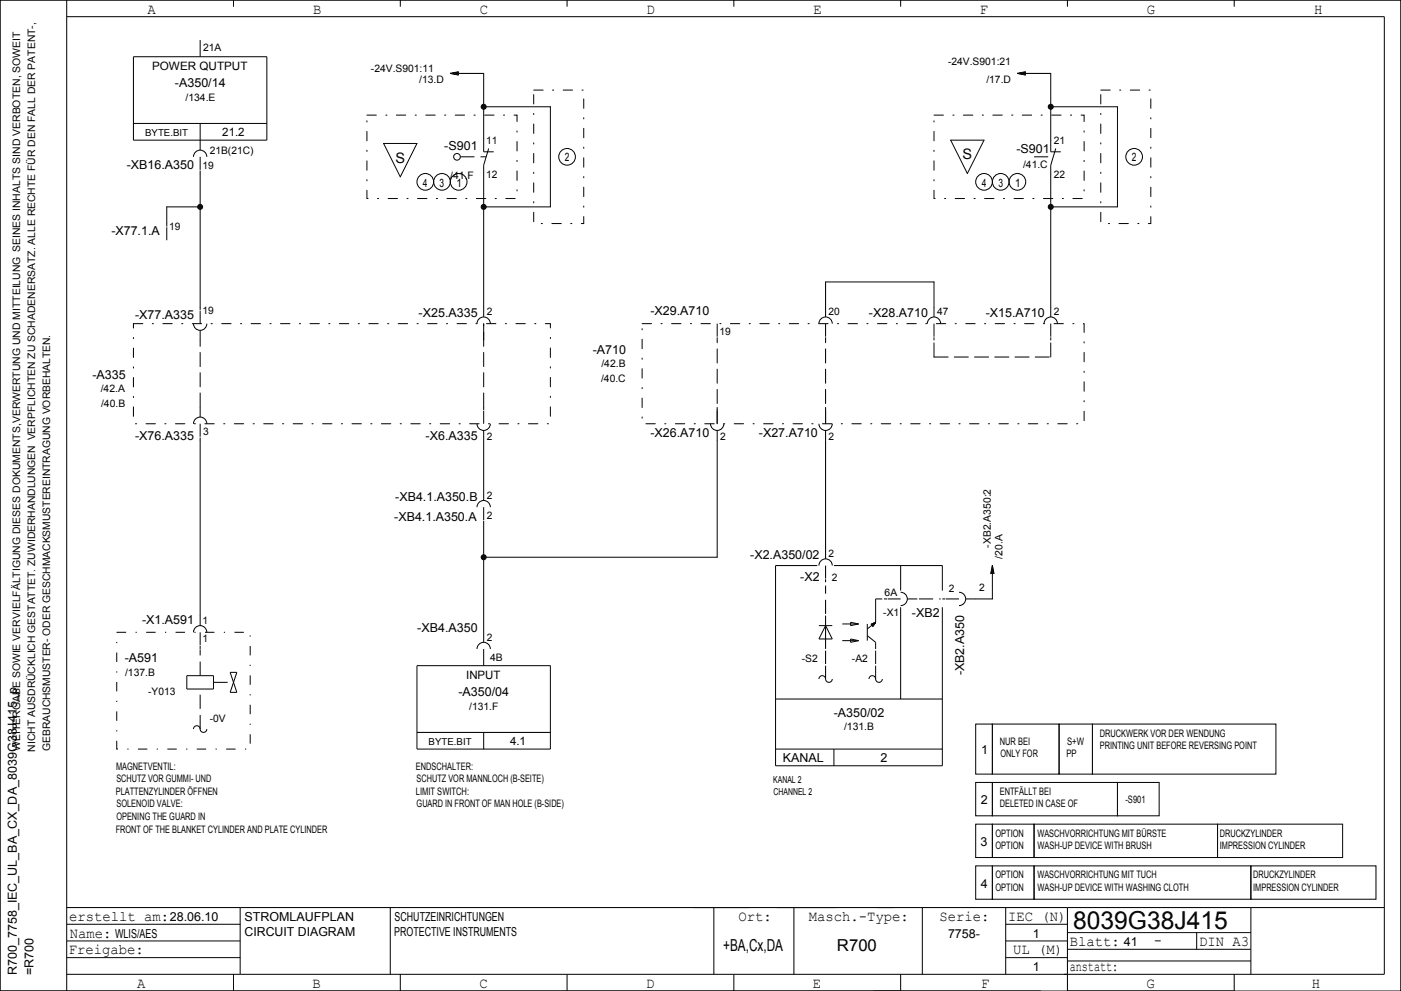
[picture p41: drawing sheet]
<svg xmlns="http://www.w3.org/2000/svg" width="420mm" height="297mm" viewBox="0 0 420 297" stroke-linecap="round" stroke-linejoin="round" font-family="sans-serif">
<defs><g id="words">
<text font-size="7.4" x="321.7" y="278.5">8039G38J415</text>
<g font-size="4.9">
<text x="216.8" y="285">+BA,Cx,DA</text>
<text x="250.9" y="285">R700</text>
</g>
<g font-size="4.4">
<text x="44.3" y="4.2">A</text>
<text x="93.8" y="4.2">B</text>
<text x="143.9" y="4.2">C</text>
<text x="193.9" y="4.2">D</text>
<text x="243.8" y="4.2">E</text>
<text x="293.8" y="4.2">F</text>
<text x="343.8" y="4.2">G</text>
<text x="394" y="4.2">H</text>
<text x="20.7" y="276">erstellt am:</text>
<text x="221.4" y="276">Ort:</text>
<text x="242.5" y="276">Masch.­Type:</text>
<text x="281.6" y="276">Serie:</text>
<text x="302.2" y="276">IEC (N)</text>
<text x="20.9" y="281">Name:</text>
<text x="20.6" y="286">Freigabe:</text>
<text x="303.7" y="286">UL (M)</text>
<text x="320.7" y="283.5">Blatt:</text>
<text x="346" y="283.2">­</text>
<text x="359.5" y="283.5">DIN A3</text>
<text x="320.7" y="291">anstatt:</text>
<text x="41.1" y="296">A</text>
<text x="93.7" y="296">B</text>
<text x="143.7" y="296">C</text>
<text x="193.7" y="296">D</text>
<text x="243.7" y="296">E</text>
<text x="294.1" y="296">F</text>
<text x="343.7" y="296">G</text>
<text x="393.3" y="296">H</text>
</g>
<g font-size="4.3">
<text x="288.6" y="47.8">S</text>
<text x="118.5" y="48.7">S</text>
</g>
<g font-size="3.7">
<text x="52.5" y="26">­A350/14</text>
<text x="133.2" y="45">­S901</text>
<text x="304.7" y="46">­S901</text>
<text x="38" y="50.5">­XB16.A350</text>
<text x="33.4" y="70.5">­X77.1.A</text>
<text x="40.5" y="95.5">­X77.A335</text>
<text x="125.5" y="95">­X25.A335</text>
<text x="195" y="94.5">­X29.A710</text>
<text x="260.5" y="95">­X28.A710</text>
<text x="295.5" y="95">­X15.A710</text>
<text x="177.7" y="106">­A710</text>
<text x="27.7" y="113.5">­A335</text>
<text x="195" y="131">­X26.A710</text>
<text x="227.5" y="131">­X27.A710</text>
<text x="40.5" y="132">­X76.A335</text>
<text x="127.6" y="132">­X6.A335</text>
<text x="118.5" y="150">­XB4.1.A350.B</text>
<text x="118.2" y="156.2">­XB4.1.A350.A</text>
<text x="224.9" y="167.5">­X2.A350/02</text>
<text x="239.9" y="174">­X2</text>
<text x="273.4" y="185">­XB2</text>
<text x="42.6" y="187">­X1.A591</text>
<text x="125.1" y="189.5">­XB4.A350</text>
<text x="37.4" y="198.5">­A591</text>
<text x="289" y="202.4" transform="rotate(-90 289 202.4)">­XB2.A350</text>
<text x="137.4" y="208.5">­A350/04</text>
<text x="250" y="215">­A350/02</text>
<text x="294.1" y="226">1</text>
<text x="234.7" y="228.5">KANAL</text>
<text x="264" y="228.5">2</text>
<text x="294" y="241">2</text>
<text x="293.9" y="253.5">3</text>
<text x="294" y="266">4</text>
<text x="50.9" y="276">28.06.10</text>
<text x="73.3" y="276">STROMLAUFPLAN</text>
<text x="118.3" y="276">SCHUTZEINRICHTUNGEN</text>
<text x="34.5" y="281">WLIS/AES</text>
<text x="73.3" y="280.5">CIRCUIT DIAGRAM</text>
<text x="118.2" y="280.5">PROTECTIVE INSTRUMENTS</text>
<text x="284.2" y="281">7758­</text>
<text x="309.6" y="281">1</text>
<text x="336.9" y="283.5">41</text>
<text x="5" y="292.3" transform="rotate(-90 5 292.3)">R700_7758_IEC_UL_BA_CX_DA_8039G38J415_p</text>
<text x="10" y="292.2" transform="rotate(-90 10 292.2)">=R700</text>
<text x="309.6" y="291">1</text>
</g>
<g font-size="3.5">
<text x="45.6" y="20.9">POWER QUTPUT</text>
<text x="66.6" y="40.9">21.2</text>
<text x="169.3" y="48.4">2</text>
<text x="339.3" y="48.4">2</text>
<text x="126.8" y="55.9">4</text>
<text x="131.8" y="55.9">3</text>
<text x="136.9" y="55.9">1</text>
<text x="294.3" y="55.9">4</text>
<text x="299.3" y="55.9">3</text>
<text x="304.4" y="55.9">1</text>
<text x="139.7" y="203.4">INPUT</text>
<text x="152.9" y="223.4">4.1</text>
</g>
<g font-size="3.1">
<text x="60.9" y="15.3">21A</text>
<text x="111.2" y="21.5">­24V.S901:11</text>
<text x="284.2" y="19.5">­24V.S901:21</text>
<text x="125.7" y="25">/13.D</text>
<text x="295.7" y="25">/17.D</text>
<text x="55.6" y="30.4">/134.E</text>
<text x="62.9" y="46.2">21B(21C)</text>
<text x="145.7" y="43.3">11</text>
<text x="315.9" y="43.3">21</text>
<text x="60.7" y="50.5">19</text>
<text x="135" y="53.5">/41.F</text>
<text x="145.7" y="53.3">12</text>
<text x="306.7" y="50.4">/41.C</text>
<text x="315.9" y="53.3">22</text>
<text x="50.7" y="69">19</text>
<text x="60.7" y="94">19</text>
<text x="145.9" y="94.5">2</text>
<text x="248.4" y="94.5">20</text>
<text x="280.9" y="94.5">47</text>
<text x="315.9" y="94.5">2</text>
<text x="215.7" y="100.5">19</text>
<text x="180.3" y="110.1">/42.B</text>
<text x="30.2" y="117.6">/42.A</text>
<text x="180.2" y="114.5">/40.C</text>
<text x="30.3" y="122">/40.B</text>
<text x="60.9" y="130.5">3</text>
<text x="145.9" y="132">2</text>
<text x="215.9" y="132">2</text>
<text x="248.4" y="132">2</text>
<text x="145.9" y="149.5">2</text>
<text x="145.9" y="155.5">2</text>
<text x="248.4" y="167">2</text>
<text x="297" y="164.1" transform="rotate(-90 297 164.1)">­XB2.A350:2</text>
<text x="300.5" y="167.5" transform="rotate(-90 300.5 167.5)">/20.A</text>
<text x="249.4" y="174">2</text>
<text x="265.2" y="178.5">6A</text>
<text x="284.4" y="177.5">2</text>
<text x="293.5" y="177">2</text>
<text x="264.8" y="184.5">­X1</text>
<text x="60.7" y="187">1</text>
<text x="60.7" y="192.5">1</text>
<text x="145.9" y="192">2</text>
<text x="37.5" y="202.6">/137.B</text>
<text x="146.9" y="198">4B</text>
<text x="240.4" y="198.2">­S2</text>
<text x="255.4" y="198.2">­A2</text>
<text x="44.4" y="208.3">­Y013</text>
<text x="140.6" y="212.9">/131.F</text>
<text x="62.9" y="216.5">­0V</text>
<text x="253.1" y="218.9">/131.B</text>
<text x="329.7" y="220.8">DRUCKWERK VOR DER WENDUNG</text>
<text x="6" y="225" transform="rotate(-90 6 225)">WEITERGABE SOWIE VERVIELFÄLTIGUNG DIESES DOKUMENTS,VERWERTUNG UND MITTEILUNG SEINES INHALTS SIND VERBOTEN, SOWEIT</text>
<text x="10.5" y="225.3" transform="rotate(-90 10.5 225.3)">NICHT AUSDRÜCKLICH GESTATTET. ZUWIDERHANDLUNGEN VERPFLICHTEN ZU SCHADENERSATZ. ALLE RECHTE FÜR DEN FALL DER PATENT­,</text>
<text x="15" y="225.1" transform="rotate(-90 15 225.1)">GEBRAUCHSMUSTER­ ODER GESCHMACKSMUSTEREINTRAGUNG VORBEHALTEN.</text>
<text x="299.7" y="223.3">NUR BEI</text>
<text x="299.9" y="227">ONLY FOR</text>
<text x="319.7" y="227">PP</text>
<text x="319.9" y="223.3">S+W</text>
<text x="329.7" y="224.5">PRINTING UNIT BEFORE REVERSING POINT</text>
<text x="34.8" y="230.7">MAGNETVENTIL:</text>
<text x="124.7" y="230.7">ENDSCHALTER:</text>
<text x="34.7" y="238.3">PLATTENZYLINDER ÖFFNEN</text>
<text x="34.9" y="234.5">SCHUTZ VOR GUMMI­ UND</text>
<text x="124.7" y="238.3">LIMIT SWITCH:</text>
<text x="124.9" y="234.5">SCHUTZ VOR MANNLOCH (B­SEITE)</text>
<text x="299.7" y="238.3">ENTFÄLLT BEI</text>
<text x="34.9" y="242">SOLENOID VALVE:</text>
<text x="34.9" y="245.8">OPENING THE GUARD IN</text>
<text x="124.9" y="242">GUARD IN FRONT OF MAN HOLE (B­SIDE)</text>
<text x="299.7" y="242">DELETED IN CASE OF</text>
<text x="337.4" y="240.8">­S901</text>
<text x="34.7" y="249.5">FRONT OF THE BLANKET CYLINDER AND PLATE CYLINDER</text>
<text x="298.4" y="250.7">OPTION</text>
<text x="311" y="250.7">WASCHVORRICHTUNG MIT BÜRSTE</text>
<text x="365.7" y="250.7">DRUCKZYLINDER</text>
<text x="298.4" y="254.5">OPTION</text>
<text x="311" y="254.5">WASH­UP DEVICE WITH BRUSH</text>
<text x="365.7" y="254.5">IMPRESSION CYLINDER</text>
<text x="298.4" y="263.3">OPTION</text>
<text x="311" y="263.3">WASCHVORRICHTUNG MIT TUCH</text>
<text x="375.7" y="263.3">DRUCKZYLINDER</text>
<text x="298.4" y="267">OPTION</text>
<text x="311" y="267">WASH­UP DEVICE WITH WASHING CLOTH</text>
<text x="375.7" y="267">IMPRESSION CYLINDER</text>
</g>
<g font-size="2.9">
<text x="43.5" y="40.7">BYTE.BIT</text>
<text x="128.5" y="223.2">BYTE.BIT</text>
<text x="231.8" y="234.7">KANAL 2</text>
<text x="231.9" y="238.2">CHANNEL 2</text>
</g>
</g></defs>
<path d="M110 34.5h45v25h-45zM160 27h15v40h-15zM280 34.5h45v25h-45zM330 27h15v40h-15zM40 97h125v30h-125zM192.5 97h132.5v30h-132.5z" fill="none" stroke="#000" stroke-width=".3" stroke-dasharray="2.8 2.8 .4 2.8"/>
<path d="M280 107v-5M280 107h35M315 107v-5M60 122v-20M145 122v-25M215 127v-25M247.5 127v-25" fill="none" stroke="#000" stroke-width=".3" stroke-dasharray="4.2 1.8"/>
<g fill="none" stroke="#000" stroke-width=".3">
<path d="M0 0h420v297h-420zM20 0v297M20 5h395v287h-395M40 17h40v25h-40zM60 12v5M70 0v2M120 0v2M170 0v2M220 0v2M270 0v2M320 0v2M370 0v2"/>
<path d="M40 37h40M60 37v8M134.9 22h10.1v23.5h3M134.9 22l2.6 .5M135.5 21.9h2M135.6 22.1h1.9M136 22.2h1.5M136 21.8h1.5M136.5 22.3h1M136.5 21.7h1M137.1 22.4h.4M137.1 21.6h.4"/>
<path d="M137.5 21.5l-2.6 .5M145 32h20v30h-20M304.9 22h10.1v23.5h3M304.9 22l2.6 .5M305.5 21.9h2M305.6 22.1h1.9M306 22.2h1.5M306 21.8h1.5M306.5 22.3h1M306.5 21.7h1M307.1 22.4h.4M307.1 21.6h.4"/>
<path d="M307.5 21.5l-2.6 .5M315 32h20v30h-20M58 47a2 2 0 0 1 2-2 2 2 0 0 1 2 2M60 47v3.9M60 51.1v41.8M115 43h10l-5 10zM146.5 44.5l-1.5 5v45.5M285 42h10l-5 10zM316.5 44.5l-1.5 5v45.5M50 68.1v3.9M60 62h-10v5.9M58 97a2 2 0 0 0 2 2 2 2 0 0 0 2-2"/>
<path d="M60 93.1v3.9M60 99v3M143 97a2 2 0 0 1 2-2 2 2 0 0 1 2 2M145 97v3.9M215 97v3.9M245.5 97a2 2 0 0 1 2-2 2 2 0 0 1 2 2M247.5 95v-10.5h32.5v10.5M247.5 97v3.9M278 97a2 2 0 0 1 2-2 2 2 0 0 1 2 2M280 97v3.9M313 97a2 2 0 0 1 2-2 2 2 0 0 1 2 2M315 97v3.9"/>
<path d="M145 101.1v.9M215 101.1v.9M247.5 101.1v.9M280 101.1v.9M315 101.1v.9M58 127a2 2 0 0 1 2-2 2 2 0 0 1 2 2M60 122v3M60 127v3.9M60 131.1v56.4M143 127a2 2 0 0 0 2 2 2 2 0 0 0 2-2M145 122v.9M145 123.1v3.9"/>
<path d="M145 129v21M213 127a2 2 0 0 0 2 2 2 2 0 0 0 2-2M215 122v.9M215 123.1v3.9M215 129v38h-70M245.5 127a2 2 0 0 0 2 2 2 2 0 0 0 2-2M247.5 122v.9M247.5 123.1v3.9M247.5 129v38.5M143 152a2 2 0 0 1 2-2 2 2 0 0 1 2 2M145 152v3.9M145 156.1v36.4"/>
<path d="M245 169.5h-12.5v60h50v-47.5M245.5 169.5a2 2 0 0 1 2-2 2 2 0 0 1 2 2M247.5 169.5v3.9M247.5 173.6v.9M250 169.5h32.5v7.5M262.5 179.5v7M265 179.5h.9M266.1 179.5h3.9M270 177.5a2 2 0 0 1 2 2 2 2 0 0 1-2 2M270 169.5v7.5M272 179.5h3M282.5 179.5h.9"/>
<path d="M283.6 179.5h3.9M287.5 177.5a2 2 0 0 1 2 2 2 2 0 0 1-2 2M297.1 171.6v.4M297.2 171v1M297.3 170.5v1.5M297.4 170v2M297.5 169.4v10.1h-8M297.5 169.4l.5 2.6M297.5 169.4l-.5 2.6M297.6 170.1v1.9M297.7 170.5v1.5M297.8 171v1"/>
<path d="M297.9 171.6v.4M58 189.5a2 2 0 0 1 2-2 2 2 0 0 1 2 2M60 189.5v3.9M60 193.6v.9M125 199.5h40v25h-40zM143 194.5a2 2 0 0 1 2-2 2 2 0 0 1 2 2M145 194.5v5M245.5 187.5h4M247.5 184.5v10M247.5 199.5v4M247.5 187.5l2 4h-4zM252.5 192h4.9"/>
<path d="M252.5 187h4.9M255 186.5l2.4 .5-2.4 .5zM255 191.5l2.4 .5-2.4 .5zM260 187v5M260 190.5l2.5 2v2M261.1 187.1l1.4-.6-.8 1.3zM262.5 186.5l-1.1 1M262.5 199.5v4M262.5 186.5l-.9 1.2M262.5 186.5l-2.5 2M262.5 186.5l-1.4 .6M262.5 186.5l-1.3 .7"/>
<path d="M262.5 186.5l-1.2 .8M262.5 186.5l-1.2 .9M262.5 186.5l-1.1 .9M262.5 186.5l-1 1M262.5 186.5l-1 1.1M270 182v27.5M56 202.5h8v4h-8zM58 218.5a1.07 1.07 0 0 1 1.3-1 1.07 1.07 0 0 1 .8 1.4 1 1 0 0 0 1.1 .6 1 1 0 0 0 .8-1M69 201.5h2l-2 6h2zM125 219.5h40M145 219.5v5M232.5 209.5h50"/>
<path d="M245.5 203.5a1 1 0 0 1 1-1 1 1 0 0 1 1 1M247.5 203.5a1 1 0 0 0 1 1 1 1 0 0 0 1-1M260.5 203.5a1 1 0 0 1 1-1 1 1 0 0 1 1 1M262.5 203.5a1 1 0 0 0 1 1 1 1 0 0 0 1-1M292.5 217h5v15h-5zM297.5 217h20v15h-20zM317.5 217h10v15h-10zM327.5 217h55v15h-55zM232.5 224.5h50M250 224.5v5M292.5 234.5h5v10h-5zM297.5 234.5h37.5v10h-37.5z"/>
<path d="M335 234.5h12.5v10h-12.5zM292.5 247h5v10h-5zM292.5 259.5h5v10h-5zM297.5 247h12.5v10h-12.5zM297.5 259.5h12.5v10h-12.5zM310 247h55v10h-55zM310 259.5h65v10h-65zM365 247h37.5v10h-37.5zM375 259.5h37.5v10h-37.5zM20 277h52M20 272h395M72 272v20"/>
<path d="M117 272v20M214 272v20M238 272v20M276.5 272v20M301.5 272v20M301.5 277h18.5M320 272v25h50v-5M320 279.5h55M358.7 279.5v5M375 272v20M20 287h52M20 282h52"/>
<path d="M70 292v5M120 292v5M170 292v5M220 292v5M270 292v5M301.5 287h18.5M301.5 282h18.5M312 297h-312v-297h420v297M320 284.5h55M320 288h55"/>
<circle cx="127.5" cy="54.5" r="2.5"/>
<circle cx="132.5" cy="54.5" r="2.5"/>
<circle cx="137" cy="47" r="1"/>
<circle cx="137.5" cy="54.5" r="2.5"/>
<circle cx="170" cy="47" r="2.5"/>
<circle cx="295" cy="54.5" r="2.5"/>
<circle cx="300" cy="54.5" r="2.5"/>
<circle cx="305" cy="54.5" r="2.5"/>
<circle cx="340" cy="47" r="2.5"/>
</g>
<path d="M138 47h7.7M310 47h5.5M262.5 179.5h2M275.5 179.5h6.5M247.5 199v-4M247.5 184v-8.5M262.5 199v-4M60 218.5v-12M60 202.5v-7.9M64 204.5h6" fill="none" stroke="#000" stroke-width=".3" stroke-dasharray="4.2 1.8" stroke-linecap="butt"/>
<path d="M35 189.5h40v35h-40z" fill="none" stroke="#000" stroke-width=".3" stroke-dasharray="2.8 2.8 .4 2.8" stroke-linecap="butt"/>
<g fill="#000">
<circle cx="145" cy="32" r=".9"/>
<circle cx="315" cy="32" r=".9"/>
<circle cx="60" cy="62" r=".9"/>
<circle cx="145" cy="62" r=".9"/>
<circle cx="315" cy="62" r=".9"/>
<circle cx="145" cy="167" r=".9"/>
</g>
<use href="#words"/>
</svg>
